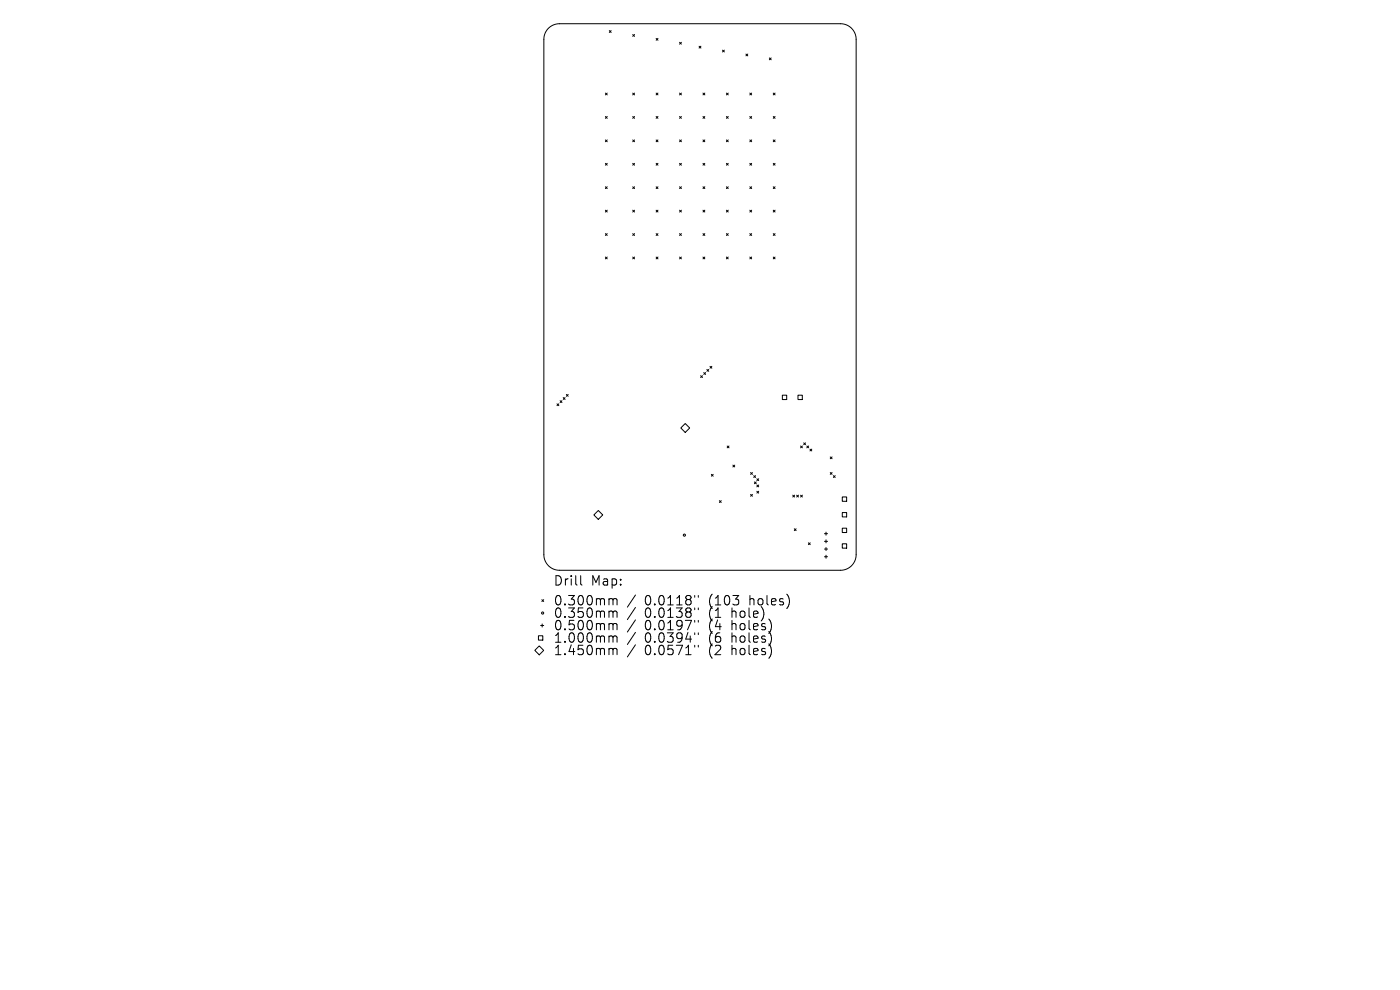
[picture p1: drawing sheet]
<svg xmlns="http://www.w3.org/2000/svg" width="297mm" height="210mm" viewBox="0 0 297 210" stroke-linecap="round" stroke-linejoin="round" font-family="sans-serif">
<defs><g id="words">
<g font-size="2.8">
<text x="117.3" y="124.5">Drill</text>
<text x="125.4" y="124.5">Map:</text>
<text x="117.3" y="128.7">0.300mm</text>
<text x="117.3" y="131.3">0.350mm</text>
<text x="136.8" y="128.7">0.0118&quot;</text>
<text x="136.8" y="131.3">0.0138&quot;</text>
<text x="150.5" y="128.7">(103</text>
<text x="150.5" y="131.3">(1</text>
<text x="155.5" y="131.3">hole)</text>
<text x="159.3" y="128.7">holes)</text>
<text x="117.3" y="134">0.500mm</text>
<text x="117.3" y="136.6">1.000mm</text>
<text x="136.8" y="134">0.0197&quot;</text>
<text x="136.8" y="136.6">0.0394&quot;</text>
<text x="150.5" y="134">(4</text>
<text x="150.5" y="136.6">(6</text>
<text x="155.5" y="134">holes)</text>
<text x="155.5" y="136.6">holes)</text>
<text x="117.3" y="139.3">1.450mm</text>
<text x="136.8" y="139.3">0.0571&quot;</text>
<text x="150.5" y="139.3">(2</text>
<text x="155.5" y="139.3">holes)</text>
</g>
</g></defs>
<g fill="none" stroke="#000" stroke-width=".21">
<path d="M116.3 6a3.3 3.3 0 0 1 2.4-1h59.6a3.3 3.3 0 0 1 3.3 3.3v109.4a3.3 3.3 0 0 1-3.3 3.3h-59.6a3.3 3.3 0 0 1-3.3-3.3v-109.4a3.3 3.3 0 0 1 .9-2.3zM128.4 19.7l.4 .4M128.8 19.7l-.4 .4M129.3 6.5l.3 .4M129.6 6.5l-.3 .4M134.2 7.3l.4 .4M134.2 19.7l.4 .4M134.6 7.3l-.4 .4M134.6 19.7l-.4 .4M139.2 8.1l.4 .4M139.2 19.7l.4 .4M139.6 19.7l-.4 .4"/>
<path d="M139.6 8.1l-.4 .4M144.2 9l.4 .4M144.2 19.7l.4 .4M144.6 9l-.4 .4M144.6 19.7l-.4 .4M148.3 9.8l.4 .4M148.7 9.8l-.4 .4M149.1 19.7l.4 .4M149.5 19.7l-.4 .4M153.3 10.6l.4 .4M153.7 10.6l-.4 .4M154.1 19.7l.4 .4"/>
<path d="M154.5 19.7l-.4 .4M158.2 11.5l.4 .4M158.6 11.5l-.4 .4M159.1 19.7l.4 .4M159.5 19.7l-.4 .4M163.2 12.3l.4 .4M163.6 12.3l-.4 .4M164 19.7l.4 .4M164.4 19.7l-.4 .4M128.4 24.7l.4 .4M128.4 29.7l.4 .4M128.4 34.6l.4 .4"/>
<path d="M128.4 39.6l.4 .4M128.8 24.7l-.4 .4M128.8 29.7l-.4 .4M128.8 34.6l-.4 .4M128.8 39.6l-.4 .4M134.2 24.7l.4 .4M134.2 29.7l.4 .4M134.2 34.6l.4 .4M134.2 39.6l.4 .4M134.6 24.7l-.4 .4M134.6 29.7l-.4 .4M134.6 34.6l-.4 .4"/>
<path d="M134.6 39.6l-.4 .4M139.2 24.7l.4 .4M139.2 29.7l.4 .4M139.2 34.6l.4 .4M139.2 39.6l.4 .4M139.6 24.7l-.4 .4M139.6 29.7l-.4 .4M139.6 34.6l-.4 .4M139.6 39.6l-.4 .4M144.2 29.7l.4 .4M144.2 34.6l.4 .4M144.2 24.7l.4 .4"/>
<path d="M144.2 39.6l.4 .4M144.6 24.7l-.4 .4M144.6 29.7l-.4 .4M144.6 34.6l-.4 .4M144.6 39.6l-.4 .4M149.1 34.6l.4 .4M149.1 39.6l.4 .4M149.1 24.7l.4 .4M149.1 29.7l.4 .4M149.5 24.7l-.4 .4M149.5 29.7l-.4 .4M149.5 34.6l-.4 .4"/>
<path d="M149.5 39.6l-.4 .4M154.1 39.6l.4 .4M154.1 34.6l.4 .4M154.1 24.7l.4 .4M154.1 29.7l.4 .4M154.5 24.7l-.4 .4M154.5 29.7l-.4 .4M154.5 34.6l-.4 .4M154.5 39.6l-.4 .4M159.1 39.6l.4 .4M159.1 29.7l.4 .4M159.1 24.7l.4 .4"/>
<path d="M159.1 34.6l.4 .4M159.5 24.7l-.4 .4M159.5 29.7l-.4 .4M159.5 34.6l-.4 .4M159.5 39.6l-.4 .4M164 29.7l.4 .4M164 39.6l.4 .4M164 24.7l.4 .4M164 34.6l.4 .4M164.4 24.7l-.4 .4M164.4 29.7l-.4 .4M164.4 34.6l-.4 .4"/>
<path d="M164.4 39.6l-.4 .4M128.4 44.6l.4 .4M128.4 49.6l.4 .3M128.4 54.5l.4 .4M128.8 44.6l-.4 .4M128.8 49.6l-.4 .3M128.8 54.5l-.4 .4M134.2 44.6l.4 .4M134.2 49.6l.4 .3M134.2 54.5l.4 .4M134.6 44.6l-.4 .4M134.6 49.6l-.4 .3"/>
<path d="M134.6 54.5l-.4 .4M139.2 44.6l.4 .4M139.2 49.6l.4 .3M139.2 54.5l.4 .4M139.6 44.6l-.4 .4M139.6 49.6l-.4 .3M139.6 54.5l-.4 .4M144.2 44.6l.4 .4M144.2 49.6l.4 .3M144.2 54.5l.4 .4M144.6 44.6l-.4 .4M144.6 49.6l-.4 .3"/>
<path d="M144.6 54.5l-.4 .4M149.1 49.6l.4 .3M149.1 54.5l.4 .4M149.1 44.6l.4 .4M149.5 44.6l-.4 .4M149.5 49.6l-.4 .3M149.5 54.5l-.4 .4M154.1 54.5l.4 .4M154.1 49.6l.4 .3M154.1 44.6l.4 .4M154.5 44.6l-.4 .4M154.5 49.6l-.4 .3"/>
<path d="M154.5 54.5l-.4 .4M159.1 44.6l.4 .4M159.1 54.5l.4 .4M159.1 49.6l.4 .3M159.5 44.6l-.4 .4M159.5 49.6l-.4 .3M159.5 54.5l-.4 .4M164 44.6l.4 .4M164 54.5l.4 .4M164 49.6l.4 .3M164.4 44.6l-.4 .4M164.4 49.6l-.4 .3"/>
<path d="M164.4 54.5l-.4 .4M148.6 79.7l.4 .4M149 79.7l-.4 .4M149.3 79l.4 .4M149.7 79l-.4 .4M150 78.4l.4 .4M150.4 78.4l-.4 .4M150.6 77.7l.4 .4M151 77.7l-.4 .4M118.2 85.7l.4 .4M118.6 85.7l-.4 .4M118.8 85l.4 .4"/>
<path d="M119.2 85l-.4 .4M119.5 84.3l.4 .4M119.9 84.3l-.4 .4M120.1 83.7l.4 .4M120.5 83.7l-.4 .4M145.4 89.8l.9 1-.9 .9-1-.9zM154.3 94.6l.4 .4M154.7 94.6l-.4 .4M155.5 98.7l.4 .4M155.9 98.7l-.4 .4M166 83.8h.9v1h-.9zM169.3 83.8h.9v1h-.9z"/>
<path d="M169.8 94.6l.4 .4M170.2 94.6l-.4 .4M170.5 93.9l.4 .4M170.9 93.9l-.4 .4M171.2 94.6l.4 .4M171.6 94.6l-.4 .4M171.8 95.3l.4 .4M172.2 95.3l-.4 .4M176.1 96.9l.4 .4M176.5 96.9l-.4 .4M126.9 108.3l1 .9-1 1-.9-1zM150.9 100.6l.4 .4"/>
<path d="M151.3 100.6l-.4 .4M152.6 106.2l.4 .4M153 106.2l-.4 .4M159.2 100.2l.4 .4M159.2 104.9l.4 .4M159.6 100.2l-.4 .4M159.6 104.9l-.4 .4M159.9 100.9l.4 .4M160 102.2l.4 .4M160.3 100.9l-.4 .4M160.4 102.2l-.4 .4M160.6 101.6l.4 .4"/>
<path d="M160.6 102.9l.4 .4M160.6 104.2l.4 .4M161 101.6l-.4 .4M161 102.9l-.4 .4M161 104.2l-.4 .4M168.2 105l.4 .4M168.5 112.2l.4 .4M168.6 105l-.4 .4M168.9 112.2l-.4 .4M169 105l.4 .4M169.4 105l-.4 .4M169.8 105l.4 .4"/>
<path d="M170.2 105l-.4 .4M171.5 115.1l.4 .4M171.9 115.1l-.4 .4M174.9 113.2h.7M174.9 114.8h.7M174.9 116.5h.7M174.9 118.1h.7M175.2 112.9v.6M175.2 114.5v.7M175.2 116.1v.7M175.2 117.8v.6M176.1 100.2l.4 .4"/>
<path d="M176.5 100.2l-.4 .4M176.8 100.9l.4 .4M177.2 100.9l-.4 .4M178.7 105.4h.9v.9h-.9zM178.7 108.7h.9v1h-.9zM178.7 112h.9v1h-.9zM178.7 115.4h.9v.9h-.9zM114.2 134.9h1v.9h-1zM114.4 137l.9 1-.9 .9-.9-.9zM114.7 132.7h.6M115 127.2l.3 .4M115 132.4v.6"/>
<path d="M115.3 127.2l-.3 .4M123.2 122.1v1.7l.3 .3M129.5 127h.3l.2 .3M129.5 129.6h.3l.2 .3M129.5 132.3h.3l.2 .3M129.5 134.9h.3l.2 .3M129.5 137.5h.3l.2 .3M130 127.3l.3-.3 .5 .1 .1 1.2M130 127.3v1M130 129.9v1.1M130 132.6v1M130 135.2v1"/>
<path d="M130 137.8v1.1M130 129.9l.3-.3 .5 .1 .1 1.3M130 132.6l.3-.3 .5 .1 .1 1.2M130 135.2l.3-.3 .5 .1 .1 1.2M130 137.8l.3-.3 .5 .1 .1 1.3M134.8 126.2l-1.7 2.6M134.8 128.9l-1.7 2.5M134.8 131.5l-1.7 2.6M134.8 134.1l-1.7 2.6M134.8 136.8l-1.7 2.6M147.4 126.3v.4M147.4 129v.3"/>
<path d="M147.4 131.6v.4M147.4 134.2v.4M147.4 136.9v.4M148.1 126.3v.4M148.1 129v.3M148.1 131.6v.4M148.1 134.2v.4M148.1 136.9v.4"/>
<circle cx="145.2" cy="113.5" r=".23"/>
<circle cx="115.1" cy="130" r=".23"/>
</g>
<use href="#words"/>
</svg>
